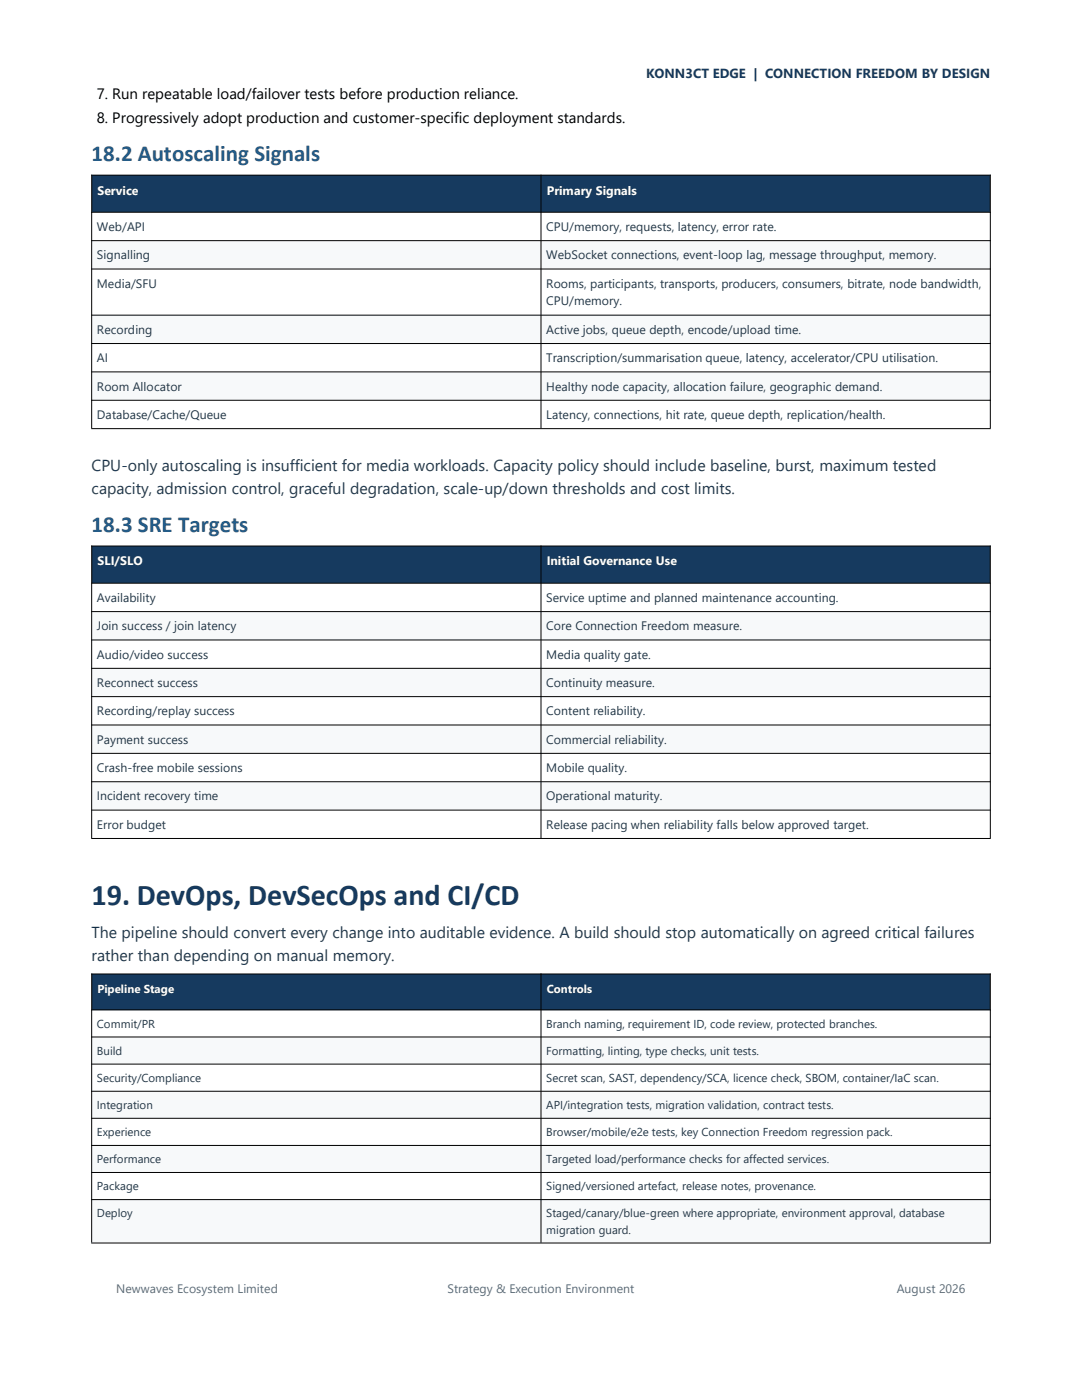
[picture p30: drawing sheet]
<svg xmlns="http://www.w3.org/2000/svg" width="216mm" height="279mm" viewBox="0 0 216 279" stroke-linecap="round" stroke-linejoin="round" font-family="sans-serif">
<defs><g id="words">
<text font-size="6" fill="#163a5f" x="18.3" y="180.5">19. DevOps, DevSecOps and CI/CD</text>
<g font-size="4.6" fill="#1f5d8c">
<text x="18.3" y="32.1">18.2 Autoscaling Signals</text>
<text x="18.3" y="106.1">18.3 SRE Targets</text>
</g>
<g font-size="3.2" fill="#243746">
<text x="18.3" y="94">CPU-only autoscaling is insufficient for media workloads. Capacity policy should include baseline, burst, maximum tested</text>
<text x="18.3" y="98.5">capacity, admission control, graceful degradation, scale-up/down thresholds and cost limits.</text>
<text x="18.3" y="187.2">The pipeline should convert every change into auditable evidence. A build should stop automatically on agreed critical failures</text>
<text x="18.3" y="191.7">rather than depending on manual memory.</text>
</g>
<g font-size="3">
<text x="19.3" y="19.7">7. Run repeatable load/failover tests before production reliance.</text>
<text x="19.3" y="24.6">8. Progressively adopt production and customer-specific deployment standards.</text>
</g>
<text font-size="2.6" fill="#163a5f" x="128.9" y="15.6">KONN3CT EDGE | CONNECTION FREEDOM BY DESIGN</text>
<g font-size="2.5" fill="#fff">
<text x="19.4" y="38.8">Service</text>
<text x="109.1" y="38.8">Primary Signals</text>
<text x="19.4" y="112.8">SLI/SLO</text>
<text x="109.1" y="112.8">Initial Governance Use</text>
</g>
<g font-size="2.5" fill="#243746">
<text x="19.3" y="46.1">Web/API</text>
<text x="109" y="46.1">CPU/memory, requests, latency, error rate.</text>
<text x="19.3" y="51.7">Signalling</text>
<text x="109" y="51.7">WebSocket connections, event-loop lag, message throughput, memory.</text>
<text x="19.3" y="57.4">Media/SFU</text>
<text x="109" y="57.4">Rooms, participants, transports, producers, consumers, bitrate, node bandwidth,</text>
<text x="109" y="60.9">CPU/memory.</text>
<text x="19.3" y="66.6">Recording</text>
<text x="109" y="66.6">Active jobs, queue depth, encode/upload time.</text>
<text x="19.3" y="72.3">AI</text>
<text x="19.3" y="78">Room Allocator</text>
<text x="109" y="72.3">Transcription/summarisation queue, latency, accelerator/CPU utilisation.</text>
<text x="109" y="78">Healthy node capacity, allocation failure, geographic demand.</text>
<text x="19.3" y="83.6">Database/Cache/Queue</text>
<text x="109" y="83.6">Latency, connections, hit rate, queue depth, replication/health.</text>
<text x="19.3" y="120.1">Availability</text>
<text x="19.3" y="125.7">Join success / join latency</text>
<text x="109" y="120.1">Service uptime and planned maintenance accounting.</text>
<text x="109" y="125.7">Core Connection Freedom measure.</text>
<text x="19.3" y="131.4">Audio/video success</text>
<text x="109" y="131.4">Media quality gate.</text>
<text x="19.3" y="137.1">Reconnect success</text>
<text x="109" y="137.1">Continuity measure.</text>
<text x="19.3" y="142.8">Recording/replay success</text>
<text x="109" y="142.8">Content reliability.</text>
<text x="19.3" y="148.4">Payment success</text>
<text x="109" y="148.4">Commercial reliability.</text>
<text x="19.3" y="154.1">Crash-free mobile sessions</text>
<text x="109" y="154.1">Mobile quality.</text>
<text x="19.3" y="159.7">Incident recovery time</text>
<text x="109" y="159.7">Operational maturity.</text>
<text x="19.3" y="165.4">Error budget</text>
<text x="109" y="165.4">Release pacing when reliability falls below approved target.</text>
</g>
<g font-size="2.5" fill="#5d6b78">
<text x="23.2" y="258.1">Newwaves Ecosystem Limited</text>
<text x="89.3" y="258.1">Strategy &amp; Execution Environment</text>
<text x="178.9" y="258.1">August 2026</text>
</g>
<g font-size="2.3" fill="#fff">
<text x="19.4" y="198.1">Pipeline Stage</text>
<text x="109.1" y="198.1">Controls</text>
</g>
<g font-size="2.3" fill="#243746">
<text x="19.3" y="205.1">Commit/PR</text>
<text x="109" y="205.1">Branch naming, requirement ID, code review, protected branches.</text>
<text x="19.3" y="210.5">Build</text>
<text x="19.3" y="215.9">Security/Compliance</text>
<text x="109" y="210.5">Formatting, linting, type checks, unit tests.</text>
<text x="109" y="215.9">Secret scan, SAST, dependency/SCA, licence check, SBOM, container/IaC scan.</text>
<text x="19.3" y="221.3">Integration</text>
<text x="109" y="221.3">API/integration tests, migration validation, contract tests.</text>
<text x="19.3" y="226.7">Experience</text>
<text x="109" y="226.7">Browser/mobile/e2e tests, key Connection Freedom regression pack.</text>
<text x="19.3" y="232.1">Performance</text>
<text x="109" y="232.1">Targeted load/performance checks for affected services.</text>
<text x="19.3" y="237.5">Package</text>
<text x="109" y="237.5">Signed/versioned artefact, release notes, provenance.</text>
<text x="19.3" y="242.9">Deploy</text>
<text x="109" y="242.9">Staged/canary/blue-green where appropriate, environment approval, database</text>
<text x="109" y="246.2">migration guard.</text>
</g>
</g></defs>
<g fill="#163a5f">
<path d="M18.3 35h89.6v7.3h-89.6z" fill-rule="evenodd"/>
<path d="M108 35h89.6v7.3h-89.6z" fill-rule="evenodd"/>
</g>
<g fill="#f7f9fa">
<path d="M18.3 48.1h89.6v5.5h-89.6z" fill-rule="evenodd"/>
<path d="M108 48.1h89.6v5.5h-89.6z" fill-rule="evenodd"/>
<path d="M18.3 63h89.6v5.5h-89.6z" fill-rule="evenodd"/>
<path d="M108 63h89.6v5.5h-89.6z" fill-rule="evenodd"/>
<path d="M18.3 74.3h89.6v5.5h-89.6z" fill-rule="evenodd"/>
<path d="M108 74.3h89.6v5.5h-89.6z" fill-rule="evenodd"/>
</g>
<path d="M18.2 35h179.5M18.3 34.9v50.6M107.9 34.9v50.6M197.6 34.9v50.6M18.2 42.4h179.5M18.2 48h179.5M18.2 53.7h179.5M18.2 62.9h179.5M18.2 68.6h179.5M18.2 74.2h179.5M18.2 79.9h179.5M18.2 85.5h179.5" fill="none" stroke="#000" stroke-width=".2"/>
<g fill="#163a5f">
<path d="M18.3 109h89.6v7.3h-89.6z" fill-rule="evenodd"/>
<path d="M108 109h89.6v7.3h-89.6z" fill-rule="evenodd"/>
</g>
<g fill="#f7f9fa">
<path d="M18.3 122.1h89.6v5.5h-89.6z" fill-rule="evenodd"/>
<path d="M108 122.1h89.6v5.5h-89.6z" fill-rule="evenodd"/>
<path d="M18.3 133.4h89.6v5.6h-89.6z" fill-rule="evenodd"/>
<path d="M108 133.4h89.6v5.6h-89.6z" fill-rule="evenodd"/>
<path d="M18.3 144.7h89.6v5.6h-89.6z" fill-rule="evenodd"/>
<path d="M108 144.7h89.6v5.6h-89.6z" fill-rule="evenodd"/>
<path d="M18.3 156.1h89.6v5.5h-89.6z" fill-rule="evenodd"/>
<path d="M108 156.1h89.6v5.5h-89.6z" fill-rule="evenodd"/>
</g>
<g fill="none" stroke="#000" stroke-width=".2">
<path d="M18.2 109h179.5M18.2 116.4h179.5M18.3 108.9v58.4M107.9 108.9v58.4M197.6 108.9v58.4M18.2 122.1h179.5M18.2 127.7h179.5M18.2 133.4h179.5M18.2 139h179.5M18.2 144.7h179.5M18.2 150.4h179.5M18.2 156h179.5"/>
<path d="M18.2 161.7h179.5M18.2 167.3h179.5"/>
</g>
<g fill="#163a5f">
<path d="M18.3 194.4h89.6v7.1h-89.6z" fill-rule="evenodd"/>
<path d="M108 194.4h89.6v7.1h-89.6z" fill-rule="evenodd"/>
</g>
<g fill="#f7f9fa">
<path d="M18.3 207h89.6v5.3h-89.6z" fill-rule="evenodd"/>
<path d="M108 207h89.6v5.3h-89.6z" fill-rule="evenodd"/>
<path d="M18.3 217.8h89.6v5.3h-89.6z" fill-rule="evenodd"/>
<path d="M108 217.8h89.6v5.3h-89.6z" fill-rule="evenodd"/>
<path d="M18.3 228.6h89.6v5.3h-89.6z" fill-rule="evenodd"/>
<path d="M108 228.6h89.6v5.3h-89.6z" fill-rule="evenodd"/>
<path d="M18.3 239.5h89.6v8.6h-89.6z" fill-rule="evenodd"/>
<path d="M108 239.5h89.6v8.6h-89.6z" fill-rule="evenodd"/>
</g>
<g fill="none" stroke="#000" stroke-width=".2">
<path d="M18.2 194.4h179.5M18.3 194.3v53.7M107.9 194.3v53.7M197.6 194.3v53.7M18.2 201.6h179.5M18.2 207h179.5M18.2 212.4h179.5M18.2 217.8h179.5M18.2 223.2h179.5M18.2 228.6h179.5M18.2 234h179.5M18.2 239.4h179.5"/>
<path d="M18.2 248.1h179.5"/>
</g>
<use href="#words"/>
</svg>
